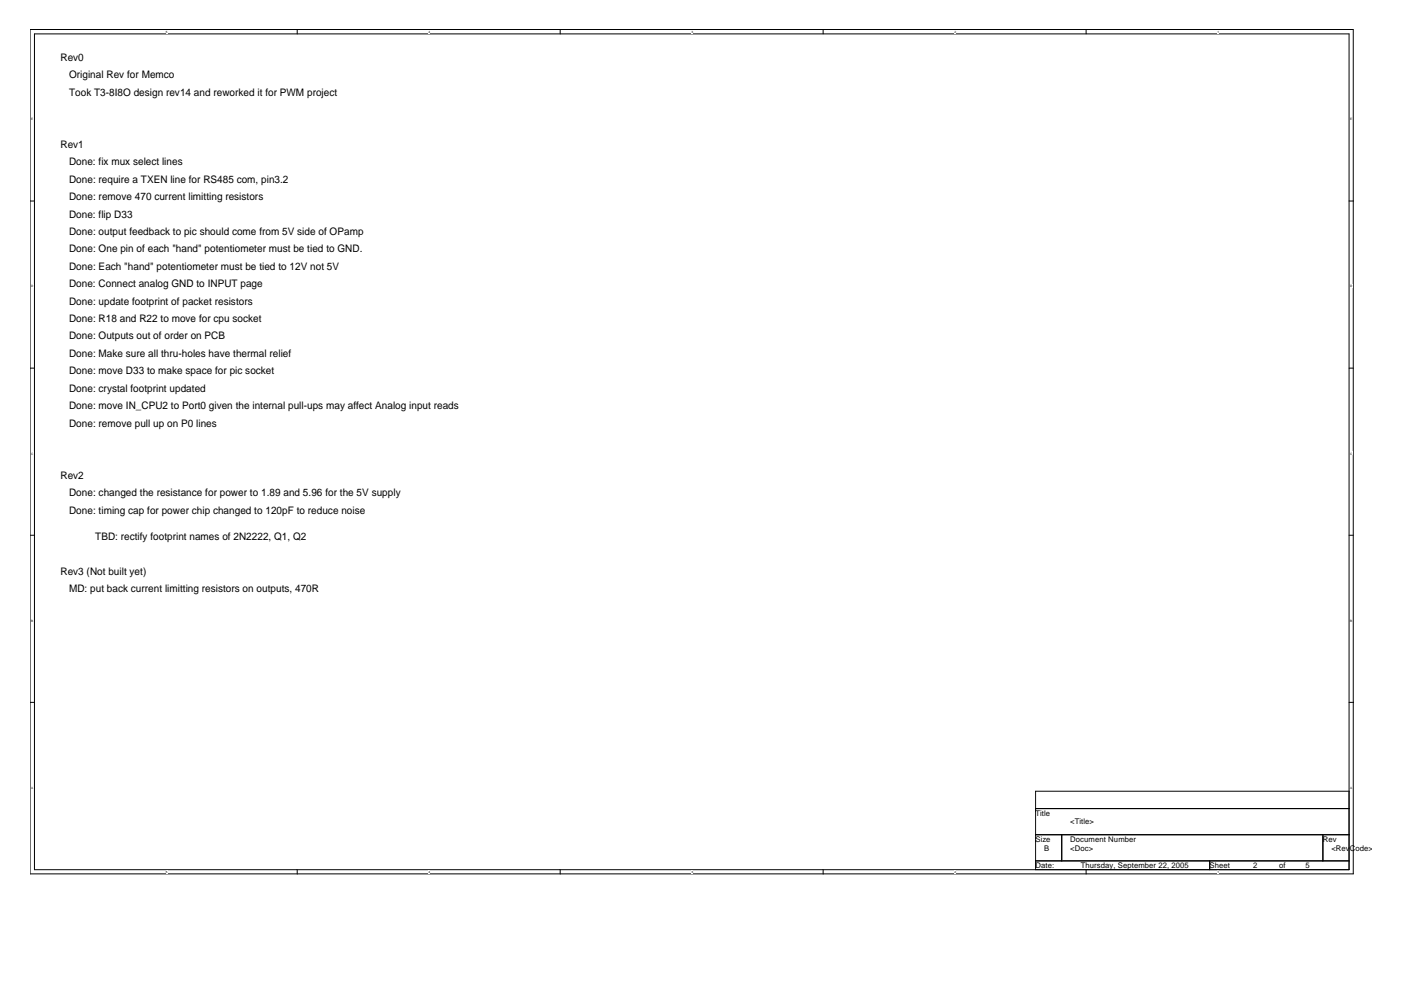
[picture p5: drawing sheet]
<svg xmlns="http://www.w3.org/2000/svg" width="297mm" height="210mm" viewBox="0 0 297 210" stroke-linecap="round" stroke-linejoin="round" font-family="sans-serif">
<defs><g id="words">
<g font-size="2.2">
<text x="12.8" y="12.9">Rev0</text>
<text x="14.6" y="16.6">Original Rev for Memco</text>
<text x="14.6" y="20.3">Took T3-8I8O design rev14 and reworked it for PWM project</text>
<text x="12.8" y="31.4">Rev1</text>
<text x="14.6" y="35.1">Done: fix mux select lines</text>
<text x="14.6" y="38.8">Done: require a TXEN line for RS485 com, pin3.2</text>
<text x="14.6" y="42.5">Done: remove 470 current limitting resistors</text>
<text x="14.6" y="46.2">Done: flip D33</text>
<text x="14.6" y="49.8">Done: output feedback to pic should come from 5V side of OPamp</text>
<text x="14.6" y="53.5">Done: One pin of each &quot;hand&quot; potentiometer must be tied to GND.</text>
<text x="14.6" y="57.2">Done: Each &quot;hand&quot; potentiometer must be tied to 12V not 5V</text>
<text x="14.6" y="64.6">Done: update footprint of packet resistors</text>
<text x="14.6" y="60.9">Done: Connect analog GND to INPUT page</text>
<text x="14.6" y="68.3">Done: R18 and R22 to move for cpu socket</text>
<text x="14.6" y="72">Done: Outputs out of order on PCB</text>
<text x="14.6" y="75.7">Done: Make sure all thru-holes have thermal relief</text>
<text x="14.6" y="79.4">Done: move D33 to make space for pic socket</text>
<text x="14.6" y="83.1">Done: crystal footprint updated</text>
<text x="14.6" y="86.8">Done: move IN_CPU2 to Port0 given the internal pull-ups may affect Analog input reads</text>
<text x="14.6" y="90.4">Done: remove pull up on P0 lines</text>
<text x="12.8" y="101.5">Rev2</text>
<text x="14.6" y="105.2">Done: changed the resistance for power to 1.89 and 5.96 for the 5V supply</text>
<text x="14.6" y="108.9">Done: timing cap for power chip changed to 120pF to reduce noise</text>
<text x="20.2" y="114.4">TBD: rectify footprint names of 2N2222, Q1, Q2</text>
<text x="12.8" y="121.8">Rev3 (Not built yet)</text>
<text x="14.6" y="125.5">MD: put back current limitting resistors on outputs, 470R</text>
</g>
<g font-size="1.7">
<text x="219.5" y="172.9">Title</text>
<text x="219.5" y="178.5">Size</text>
<text x="226.9" y="174.8">&lt;Title&gt;</text>
<text x="226.9" y="178.5">Document Number</text>
<text x="280.5" y="178.5">Rev</text>
<text x="219.5" y="184">Date:</text>
<text x="221.4" y="180.4">B</text>
<text x="226.9" y="180.4">&lt;Doc&gt;</text>
<text x="229.2" y="184">Thursday, September 22, 2005</text>
<text x="256.5" y="184">Sheet</text>
<text x="265.7" y="184">2</text>
<text x="271.2" y="184">of</text>
<text x="276.8" y="184">5</text>
<text x="282.3" y="180.4">&lt;RevCode&gt;</text>
</g>
<g font-size=".6">
<text x="35.1" y="7">5</text>
<text x="90.8" y="7">4</text>
<text x="146.6" y="7">3</text>
<text x="202.4" y="7">2</text>
<text x="258.1" y="7">1</text>
<text x="6.6" y="25.5">E</text>
<text x="286.3" y="25.5">E</text>
<text x="6.6" y="60.9">D</text>
<text x="286.3" y="60.9">D</text>
<text x="6.6" y="96.4">C</text>
<text x="286.3" y="96.4">C</text>
<text x="6.6" y="131.8">B</text>
<text x="286.3" y="131.8">B</text>
<text x="6.6" y="167.2">A</text>
<text x="286.3" y="167.2">A</text>
<text x="35.1" y="185.1">5</text>
<text x="90.8" y="185.1">4</text>
<text x="146.6" y="185.1">3</text>
<text x="202.4" y="185.1">2</text>
<text x="258.1" y="185.1">1</text>
</g>
</g></defs>
<path d="M6.4 6.3h280.5v179h-280.5zM7.3 7.2h278.7v177.2h-278.7z" fill="none" stroke="#000" stroke-width=".21"/>
<g fill="#fff">
<path d="M35.1 6.4h.4v.7h-.4z"/>
<path d="M35.1 184.5h.4v.8h-.4z"/>
</g>
<path d="M63 6.3v.9M63 184.4v.9" fill="none" stroke="#000" stroke-width=".21"/>
<g fill="#fff">
<path d="M90.8 6.4h.4v.7h-.4z"/>
<path d="M90.8 184.5h.4v.8h-.4z"/>
</g>
<path d="M118.8 6.3v.9M118.8 184.4v.9" fill="none" stroke="#000" stroke-width=".21"/>
<g fill="#fff">
<path d="M146.6 6.4h.3v.7h-.3z"/>
<path d="M146.6 184.5h.3v.8h-.3z"/>
</g>
<path d="M174.5 6.3v.9M174.5 184.4v.9" fill="none" stroke="#000" stroke-width=".21"/>
<g fill="#fff">
<path d="M202.4 6.4h.3v.7h-.3z"/>
<path d="M202.4 184.5h.3v.8h-.3z"/>
</g>
<path d="M230.3 6.3v.9M230.3 184.4v.9" fill="none" stroke="#000" stroke-width=".21"/>
<g fill="#fff">
<path d="M258.1 6.4h.3v.7h-.3z"/>
<path d="M258.1 184.5h.3v.8h-.3z"/>
<path d="M6.6 24.9h.4v.7h-.4z"/>
<path d="M286.3 24.9h.4v.7h-.4z"/>
<path d="M6.6 60.3h.5v.8h-.5z"/>
<path d="M286.3 60.3h.4v.8h-.4z"/>
</g>
<path d="M6.4 42.6h.9M286 42.6h1" fill="none" stroke="#000" stroke-width=".21"/>
<g fill="#fff">
<path d="M6.6 95.8h.5v.7h-.5z"/>
<path d="M286.3 95.8h.4v.7h-.4z"/>
</g>
<path d="M6.4 78.1h.9M286 78.1h1" fill="none" stroke="#000" stroke-width=".21"/>
<g fill="#fff">
<path d="M6.6 131.2h.4v.7h-.4z"/>
<path d="M286.3 131.2h.4v.7h-.4z"/>
</g>
<path d="M6.4 113.5h.9M286 113.5h1" fill="none" stroke="#000" stroke-width=".21"/>
<g fill="#fff">
<path d="M6.6 166.6h.4v.8h-.4z"/>
<path d="M286.3 166.6h.3v.8h-.3z"/>
</g>
<path d="M6.4 148.9h.9M286 148.9h1M219.6 167.8h66.4v16.6h-66.4zM219.6 171.4h66.4M219.6 177h66.4M225.1 177v5.5M280.5 177v5.5M219.6 182.5h66.4M256.5 182.5v1.9" fill="none" stroke="#000" stroke-width=".21"/>
<use href="#words"/>
</svg>
